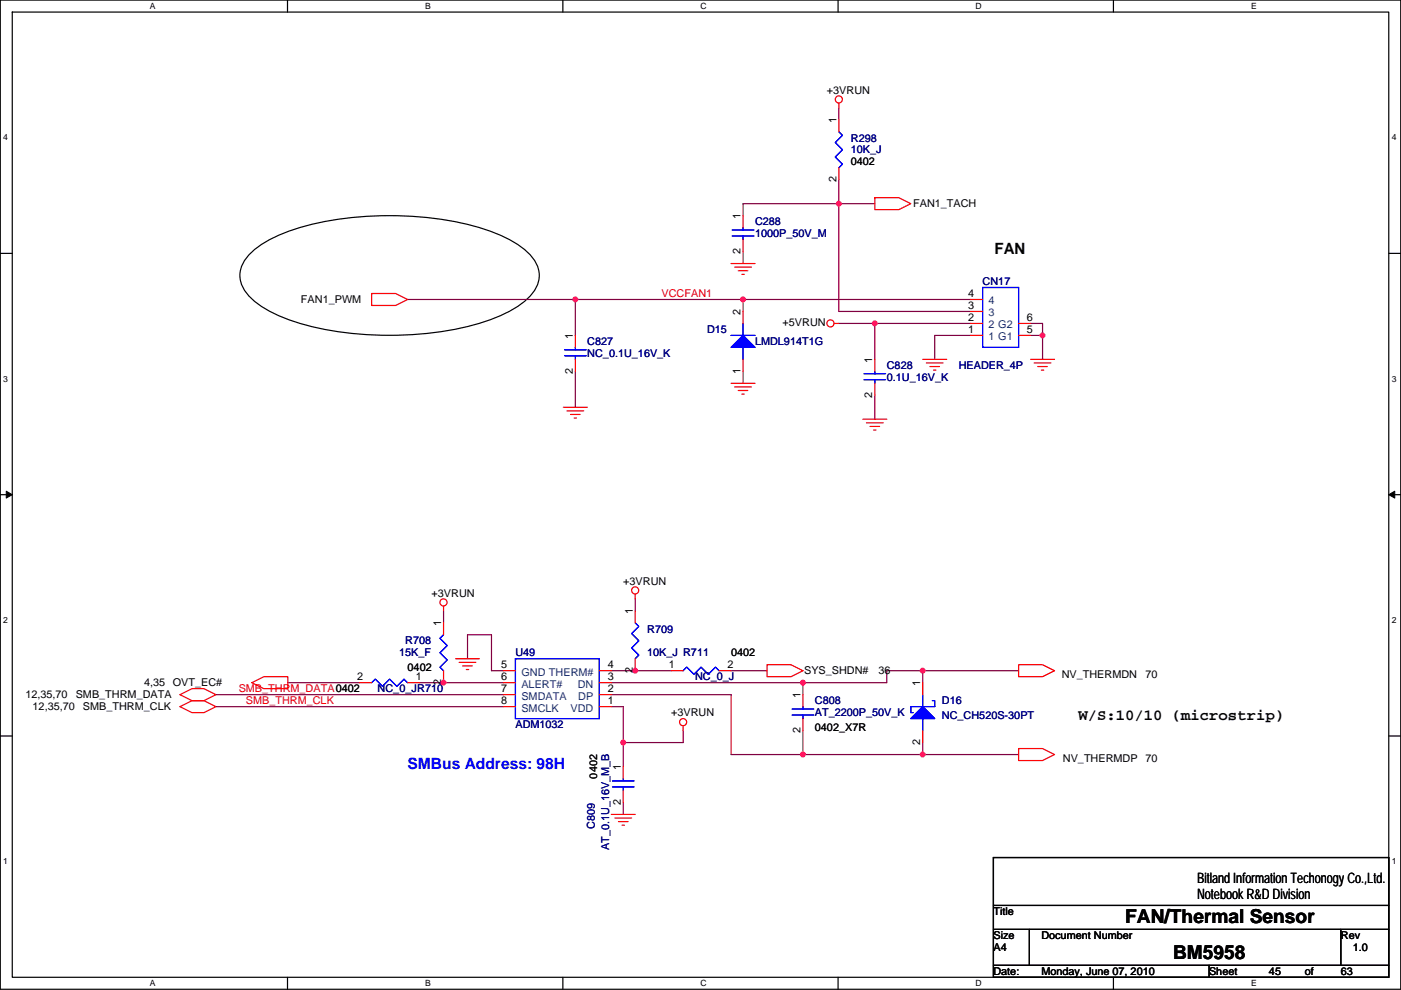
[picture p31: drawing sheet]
<svg xmlns="http://www.w3.org/2000/svg" width="297mm" height="210mm" viewBox="0 0 297 210" stroke-linecap="round" stroke-linejoin="round" font-family="sans-serif">
<defs><g id="words">
<g font-size="4.1">
<text x="238.6" y="195.8">FAN/Thermal Sensor</text>
<text x="248.7" y="203.4">BM5958</text>
</g>
<g font-size="3.3">
<text x="210.9" y="53.9">FAN</text>
<text x="228.7" y="152.6">W/S:10/10 (microstrip)</text>
</g>
<text font-size="3.3" fill="#00f" x="86.4" y="163.1">SMBus Address: 98H</text>
<g font-size="3">
<text x="253.8" y="187.2">Bitland Information Techonogy Co.,Ltd.</text>
<text x="253.8" y="190.8">Notebook R&amp;D Division</text>
</g>
<g font-size="2.3">
<text x="175.3" y="19.9">+3VRUN</text>
<text x="177.3" y="26.2" transform="rotate(-90 177.3 26.2)">1</text>
<text x="180.4" y="35.1">0402</text>
<text x="177.3" y="38.7" transform="rotate(-90 177.3 38.7)">2</text>
<text x="157" y="46.5" transform="rotate(-90 157 46.5)">1</text>
<text x="193.6" y="44">FAN1_TACH</text>
<text x="157" y="53.9" transform="rotate(-90 157 53.9)">2</text>
<text x="63.8" y="64.3">FAN1_PWM</text>
<text x="205.3" y="65.5">3</text>
<text x="205.3" y="63">4</text>
<text x="121.5" y="71.9" transform="rotate(-90 121.5 71.9)">1</text>
<text x="157" y="66.8" transform="rotate(-90 157 66.8)">2</text>
<text x="165.9" y="69.1">+5VRUN</text>
<text x="205.3" y="70.6">1</text>
<text x="205.3" y="68.1">2</text>
<text x="217.7" y="70.6">5</text>
<text x="217.7" y="68.1">6</text>
<text x="185" y="77" transform="rotate(-90 185 77)">1</text>
<text x="121.5" y="79.3" transform="rotate(-90 121.5 79.3)">2</text>
<text x="157" y="79.3" transform="rotate(-90 157 79.3)">1</text>
<text x="185" y="84.4" transform="rotate(-90 185 84.4)">2</text>
<text x="132.1" y="124">+3VRUN</text>
<text x="91.5" y="126.5">+3VRUN</text>
<text x="134.2" y="130.3" transform="rotate(-90 134.2 130.3)">1</text>
<text x="93.5" y="132.9" transform="rotate(-90 93.5 132.9)">1</text>
<text x="86.4" y="142.3">0402</text>
<text x="106.2" y="141.7">5</text>
<text x="128.8" y="141.7">4</text>
<text x="134.2" y="142.8" transform="rotate(-90 134.2 142.8)">2</text>
<text x="141.8" y="141.7">1</text>
<text x="154.2" y="141.7">2</text>
<text x="155" y="139.2">0402</text>
<text x="170.5" y="143">SYS_SHDN#</text>
<text x="186.2" y="143">36</text>
<text x="225.1" y="143.8">NV_THERMDN</text>
<text x="242.9" y="143.8">70</text>
<text x="5.4" y="148.1">12,35,70</text>
<text x="16.1" y="148.1">SMB_THRM_DATA</text>
<text x="30.5" y="145.6">4,35</text>
<text x="36.6" y="145.6">OVT_EC#</text>
<text x="75.8" y="144.3">2</text>
<text x="88.2" y="144.3">1</text>
<text x="93.5" y="145.3" transform="rotate(-90 93.5 145.3)">2</text>
<text x="106.2" y="144.3">6</text>
<text x="106.2" y="146.8">7</text>
<text x="106.2" y="149.4">8</text>
<text x="128.8" y="146.8">2</text>
<text x="128.8" y="149.4">1</text>
<text x="128.8" y="144.3">3</text>
<text x="169.7" y="148.1" transform="rotate(-90 169.7 148.1)">1</text>
<text x="195.1" y="145.6" transform="rotate(-90 195.1 145.6)">1</text>
<text x="6.9" y="150.7">12,35,70</text>
<text x="17.6" y="150.7">SMB_THRM_CLK</text>
<text x="142.3" y="151.9">+3VRUN</text>
<text x="169.7" y="155.5" transform="rotate(-90 169.7 155.5)">2</text>
<text x="172.8" y="155">0402_X7R</text>
<text x="195.1" y="158" transform="rotate(-90 195.1 158)">2</text>
<text x="225.4" y="161.6">NV_THERMDP</text>
<text x="242.9" y="161.6">70</text>
<text x="126.6" y="165.1" transform="rotate(-90 126.6 165.1)">0402</text>
<text x="131.6" y="163.3" transform="rotate(-90 131.6 163.3)">1</text>
<text x="131.6" y="170.7" transform="rotate(-90 131.6 170.7)">2</text>
<text x="210.6" y="194.1">Title</text>
<text x="210.6" y="199.2">Size</text>
<text x="210.6" y="201.7">A4</text>
<text x="220.8" y="199.2">Document Number</text>
<text x="284.3" y="199.2">Rev</text>
<text x="286.8" y="201.7">1.0</text>
<text x="210.6" y="206.8">Date:</text>
<text x="220.8" y="206.8">Monday, June 07, 2010</text>
<text x="256.3" y="206.8">Sheet</text>
<text x="269" y="206.8">45</text>
<text x="276.7" y="206.8">of</text>
<text x="284.3" y="206.8">63</text>
</g>
<g font-size="2.3" fill="#000080">
<text x="180.4" y="30">R298</text>
<text x="180.4" y="32.6">10K_J</text>
<text x="160.1" y="47.8">C288</text>
<text x="160.1" y="50.3">1000P_50V_M</text>
<text x="208.3" y="60.5">CN17</text>
<text x="149.9" y="70.7">D15</text>
<text x="124.5" y="73.2">C827</text>
<text x="124.5" y="75.7">NC_0.1U_16V_K</text>
<text x="160.1" y="73.2">LMDL914T1G</text>
<text x="188" y="78.3">C828</text>
<text x="188" y="80.8">0.1U_16V_K</text>
<text x="203.3" y="78.3">HEADER_4P</text>
<text x="85.9" y="136.7">R708</text>
<text x="137.2" y="134.2">R709</text>
<text x="84.6" y="139.2">15K_F</text>
<text x="109.3" y="139.2">U49</text>
<text x="137.2" y="139.2">10K_J R711</text>
<text x="80.1" y="146.9">NC_0_JR710</text>
<text x="147.4" y="144.3">NC_0_J</text>
<text x="172.8" y="149.4">C808</text>
<text x="199.7" y="149.4">D16</text>
<text x="109.3" y="154.5">ADM1032</text>
<text x="172.8" y="151.9">AT_2200P_50V_K</text>
<text x="199.7" y="152.4">NC_CH520S-30PT</text>
<text x="126.1" y="175.8" transform="rotate(-90 126.1 175.8)">C809</text>
<text x="129.2" y="180.4" transform="rotate(-90 129.2 180.4)">AT_0.1U_16V_M_B</text>
</g>
<g font-size="2.3" fill="#f00">
<text x="140.3" y="63">VCCFAN1</text>
<text x="50.6" y="146.8">SMB_THRM_DATA0402</text>
<text x="52.1" y="149.4">SMB_THRM_CLK</text>
</g>
<g font-size="2.3" fill="#004080">
<text x="209.6" y="64.6">4</text>
<text x="209.6" y="69.6">2 G2</text>
<text x="209.6" y="67.1">3</text>
<text x="209.6" y="72.2">1 G1</text>
<text x="110.6" y="143.3">GND THERM#</text>
<text x="110.6" y="145.8">ALERT#</text>
<text x="110.6" y="148.4">SMDATA</text>
<text x="122.5" y="145.8">DN</text>
<text x="122.6" y="148.4">DP</text>
<text x="110.6" y="150.9">SMCLK</text>
<text x="121" y="150.9">VDD</text>
</g>
<g font-size="1.8">
<text x="31.8" y="1.9">A</text>
<text x="90.1" y="1.9">B</text>
<text x="148.5" y="1.9">C</text>
<text x="206.9" y="1.9">D</text>
<text x="265.2" y="1.9">E</text>
<text x=".7" y="29.8">4</text>
<text x="295.1" y="29.8">4</text>
<text x=".7" y="81">3</text>
<text x="295.1" y="81">3</text>
<text x=".7" y="132.1">2</text>
<text x="295.1" y="132.1">2</text>
<text x=".7" y="183.3">1</text>
<text x="295.1" y="183.3">1</text>
<text x="31.8" y="209.2">A</text>
<text x="90.1" y="209.2">B</text>
<text x="148.5" y="209.2">C</text>
<text x="206.9" y="209.2">D</text>
<text x="265.2" y="209.2">E</text>
</g>
</g></defs>
<path d="M.1 0h296.9v209.8h-296.9zM2.6 2.6h291.8v204.7h-291.8z" fill="none" stroke="#000" stroke-width=".25"/>
<g fill="#fff">
<path d="M31.8 .3h1.2v2h-1.2z"/>
<path d="M31.8 207.5h1.2v2.1h-1.2z"/>
</g>
<path d="M61 0v2.6M61 207.3v2.5" fill="none" stroke="#000" stroke-width=".25"/>
<g fill="#fff">
<path d="M90.1 .3h1.2v2h-1.2z"/>
<path d="M90.1 207.5h1.2v2.1h-1.2z"/>
</g>
<path d="M119.3 0v2.6M119.3 207.3v2.5" fill="none" stroke="#000" stroke-width=".25"/>
<g fill="#fff">
<path d="M148.5 .3h1.3v2h-1.3z"/>
<path d="M148.5 207.5h1.3v2.1h-1.3z"/>
</g>
<path d="M177.7 0v2.6M177.7 207.3v2.5" fill="none" stroke="#000" stroke-width=".25"/>
<g fill="#fff">
<path d="M206.9 .3h1.2v2h-1.2z"/>
<path d="M206.9 207.5h1.2v2.1h-1.2z"/>
</g>
<path d="M236.1 0v2.6M236.1 207.3v2.5" fill="none" stroke="#000" stroke-width=".25"/>
<g fill="#fff">
<path d="M265.2 .3h1.2v2h-1.2z"/>
<path d="M265.2 207.5h1.2v2.1h-1.2z"/>
<path d="M.7 28.2h1v2h-1z"/>
<path d="M295.1 28.2h1v2h-1z"/>
<path d="M.7 79.3h1v2.1h-1z"/>
<path d="M295.1 79.3h1v2.1h-1z"/>
</g>
<path d="M.1 53.7h2.5M294.4 53.7h2.6" fill="none" stroke="#000" stroke-width=".25"/>
<g fill="#fff">
<path d="M.7 130.5h1v2h-1z"/>
<path d="M295.1 130.5h1v2h-1z"/>
</g>
<path d="M.1 104.9h2.5M294.4 104.9h2.6" fill="none" stroke="#000" stroke-width=".25"/>
<path d="M1.3 104.2l1.3 .7-1.3 .7zM294.4 104.9l1.3-.7v1.4z" fill="#000" stroke="#000" stroke-width=".21"/>
<g fill="#fff">
<path d="M.7 181.7h1v2h-1z"/>
<path d="M295.1 181.7h1v2h-1z"/>
</g>
<path d="M53.6 53.2a31.3 31.3 0 0 1 13.7-5.9 73.3 73.3 0 0 1 34.9 1.1 24.1 24.1 0 0 1 10.3 5.8 5.8 5.8 0 0 1 0 8.4 25.7 25.7 0 0 1-12.4 6.4 72.9 72.9 0 0 1-37.1-.6 24.1 24.1 0 0 1-10.4-5.8 5.8 5.8 0 0 1 0-8.4zM.1 156.1h2.5M294.4 156.1h2.6M210.6 192h83.8M210.6 181.9h83.8v25.4h-83.8zM210.6 197.1h83.8M218.2 197.1v7.6M284.3 197.1v7.6M210.6 204.7h83.8M256.3 204.7v2.6" fill="none" stroke="#000" stroke-width=".25"/>
<g fill="none" stroke="#800040" stroke-width=".25">
<path d="M177.9 22.9v2.5M177.9 38.1v5.1M157.5 53.4v2.5M177.9 43.2v22.9h27.9M177.9 43.2h7.6M177.9 43.2h-20.4v2.5M86.4 63.5h35.6M122 78.8v7.6M122 63.5v7.6M122 63.5h35.5M157.5 78.8v2.5M157.5 63.5v2.6"/>
<path d="M157.5 63.5h48.3M177.9 68.6h7.6v7.6M185.5 68.6h20.3M205.8 71.1h-7.6v5.1M218.5 68.6h2.5v2.5M218.5 71.1h2.5M221 71.1v5.1M185.5 83.8v5.1M94 129.6v2.5M99.1 139.7v-5.1h5.1v7.7h2.5M134.7 127v2.6M45.8 147.3h60.9"/>
<path d="M45.8 149.9h60.9M61 144.8h15.3M89 144.8h17.7M129.6 144.8h40.6M129.6 142.3h12.7M129.6 147.3h25.4v12.7h15.2M129.6 149.9h2.5v7.6M132.1 157.5v5.1M144.8 155v2.5h-12.7M155 142.3h7.6M170.2 155v5M170.2 144.8v2.5"/>
<path d="M195.6 142.3v2.5M195.6 157.5v2.5M195.6 142.3h-7.6v2.5h-17.8M195.6 142.3h20.4M132.1 170.2v2.5M170.2 160h25.4M195.6 160h20.4"/>
</g>
<g fill="#f0f" stroke="#f0f" stroke-width=".25">
<circle cx="195.6" cy="142.2" r=".5"/>
<circle cx="132.1" cy="157.5" r=".5"/>
<circle cx="170.2" cy="144.8" r=".5"/>
<circle cx="170.2" cy="160" r=".5"/>
<circle cx="94" cy="144.8" r=".5"/>
<circle cx="195.6" cy="160" r=".5"/>
<circle cx="134.7" cy="142.2" r=".5"/>
<circle cx="122" cy="63.5" r=".5"/>
<circle cx="177.8" cy="43.2" r=".5"/>
<circle cx="157.5" cy="63.5" r=".5"/>
<circle cx="185.5" cy="68.6" r=".5"/>
<circle cx="221" cy="71.1" r=".5"/>
</g>
<g fill="none" stroke="#f00" stroke-width=".25">
<path d="M177.9 21.9v1M177.9 25.4v2.6M177.9 35.6v2.5M155 55.9h5.1M155.8 56.7h3.5M156.5 57.4h2.1M157.3 58.2h.5M157.5 45.7v2.6M157.5 50.8v2.6M185.5 41.9h5.1l2.5 1.3-2.5 1.3h-5.1zM78.8 62.3h5.1l2.5 1.2-2.5 1.3h-5.1zM122 71.1v2.6"/>
<path d="M122 76.2v2.6M157.5 66.1v2.5M157.5 76.2v2.6M176.8 68.6h1.1M185.5 76.2v2.6M195.6 76.2h5.1M196.4 77h3.6M197.2 77.7h2M197.9 78.5h.5M205.8 71.1h2.5M205.8 68.6h2.5M205.8 66.1h2.5"/>
<path d="M205.8 63.5h2.5M216 71.1h2.5M216 68.6h2.5M218.5 76.2h5.1M219.3 77h3.5M220 77.7h2.1M220.8 78.5h.5M119.4 86.4h5.1M120.2 87.1h3.6M121 87.9h2M121.7 88.7h.5M155 81.3h5.1"/>
<path d="M155.8 82.1h3.5M156.5 82.8h2.1M157.3 83.6h.5M182.9 88.9h5.1M183.7 89.7h3.6M184.5 90.4h2M185.2 91.2h.5M185.5 81.3v2.5M94 128.5v1.1M94 132.1v2.5M96.6 139.7h5.1M134.7 126v1"/>
<path d="M134.7 129.6v2.5M134.7 139.7v2.6M38.2 149.9l2.5-1.3h2.5l2.6 1.3-2.6 1.3h-2.5zM38.2 147.3l2.5-1.2h2.5l2.6 1.2-2.6 1.3h-2.5zM53.4 144.8l2.5-1.3h5.1v2.6h-5.1zM76.3 144.8h2.5M86.4 144.8h2.6M94 142.3v2.5M97.3 140.5h3.6M98.1 141.2h2M98.9 142h.5M106.7 142.3h2.6"/>
<path d="M106.7 144.8h2.6M106.7 147.3h2.6M106.7 149.9h2.6M127.1 149.9h2.5M127.1 147.3h2.5M127.1 144.8h2.5M127.1 142.3h2.5M142.3 142.3h2.5M144.8 153.9v1.1M152.5 142.3h2.5M162.6 141h5.1l2.5 1.3-2.5 1.2h-5.1zM170.2 147.3v2.6"/>
<path d="M170.2 152.4v2.6M195.6 144.8v2.5M195.6 155v2.5M216 141h5l2.6 1.3-2.6 1.2h-5zM216 158.8h5l2.6 1.2-2.6 1.3h-5zM129.6 172.7h5.1M130.4 173.5h3.5M131.1 174.3h2.1M131.9 175h.5M132.1 162.6v2.5M132.1 167.7v2.5"/>
<circle cx="177.8" cy="21.1" r=".76"/>
<circle cx="176.1" cy="68.6" r=".76"/>
<circle cx="94" cy="127.8" r=".76"/>
<circle cx="134.7" cy="125.2" r=".76"/>
<circle cx="144.8" cy="153.2" r=".76"/>
</g>
<g fill="none" stroke="#00f" stroke-width=".25">
<path d="M177.9 28l.7 .7-1.5 1.5 1.5 1.6-1.5 1.5 1.5 1.5-.7 .8M155.3 50.1h4.5M155.3 48.8h4.5M157.5 48.3v.5M157.5 50.1v.7M119.7 75.5h4.6M119.7 74.2h4.6M122 73.7v.5M122 75.5v.7M155 71.1h5.1M157.5 73.7v2.5M157.5 68.6v2.5"/>
<path d="M183.2 79.3h4.6M185.5 78.8v.5M208.3 61h7.7v12.7h-7.7zM183.2 80.5h4.6M185.5 80.5v.8M94 134.6l-.7 .8 1.5 1.5-1.5 1.6 1.5 1.5-1.5 1.5 .7 .8M109.3 139.7h17.8v12.7h-17.8zM134.7 132.1l.7 .8-1.5 1.5 1.5 1.5-1.5 1.5 1.5 1.6-.7 .7M78.8 144.8l.8-.8 1.5 1.6 1.5-1.6 1.5 1.6 1.6-1.6 .7 .8M144.8 142.3l.8-.8 1.5 1.5 1.6-1.5 1.5 1.5 1.5-1.5 .8 .8M168 151.7h4.5M168 150.4h4.5"/>
<path d="M170.2 149.9v.5M170.2 151.7v.7M195.6 152.4v2.6M195.6 147.3v2.6M197.7 148.6h.5v1.3h-5.1v1.3h.5M129.9 166.9h4.5M129.9 165.6h4.5M132.1 165.1v.5M132.1 166.9v.8"/>
</g>
<g fill="#00f" stroke="#00f" stroke-width=".25">
<path d="M157.5 71.1l2.6 2.6h-5.1z" fill-rule="evenodd"/>
<path d="M157.5 71.1l2.6 2.6h-5.1z" fill-rule="evenodd"/>
<path d="M195.6 149.9l2.6 2.5h-5.1z" fill-rule="evenodd"/>
<path d="M195.6 149.9l2.6 2.5h-5.1z" fill-rule="evenodd"/>
</g>
<use href="#words"/>
</svg>
